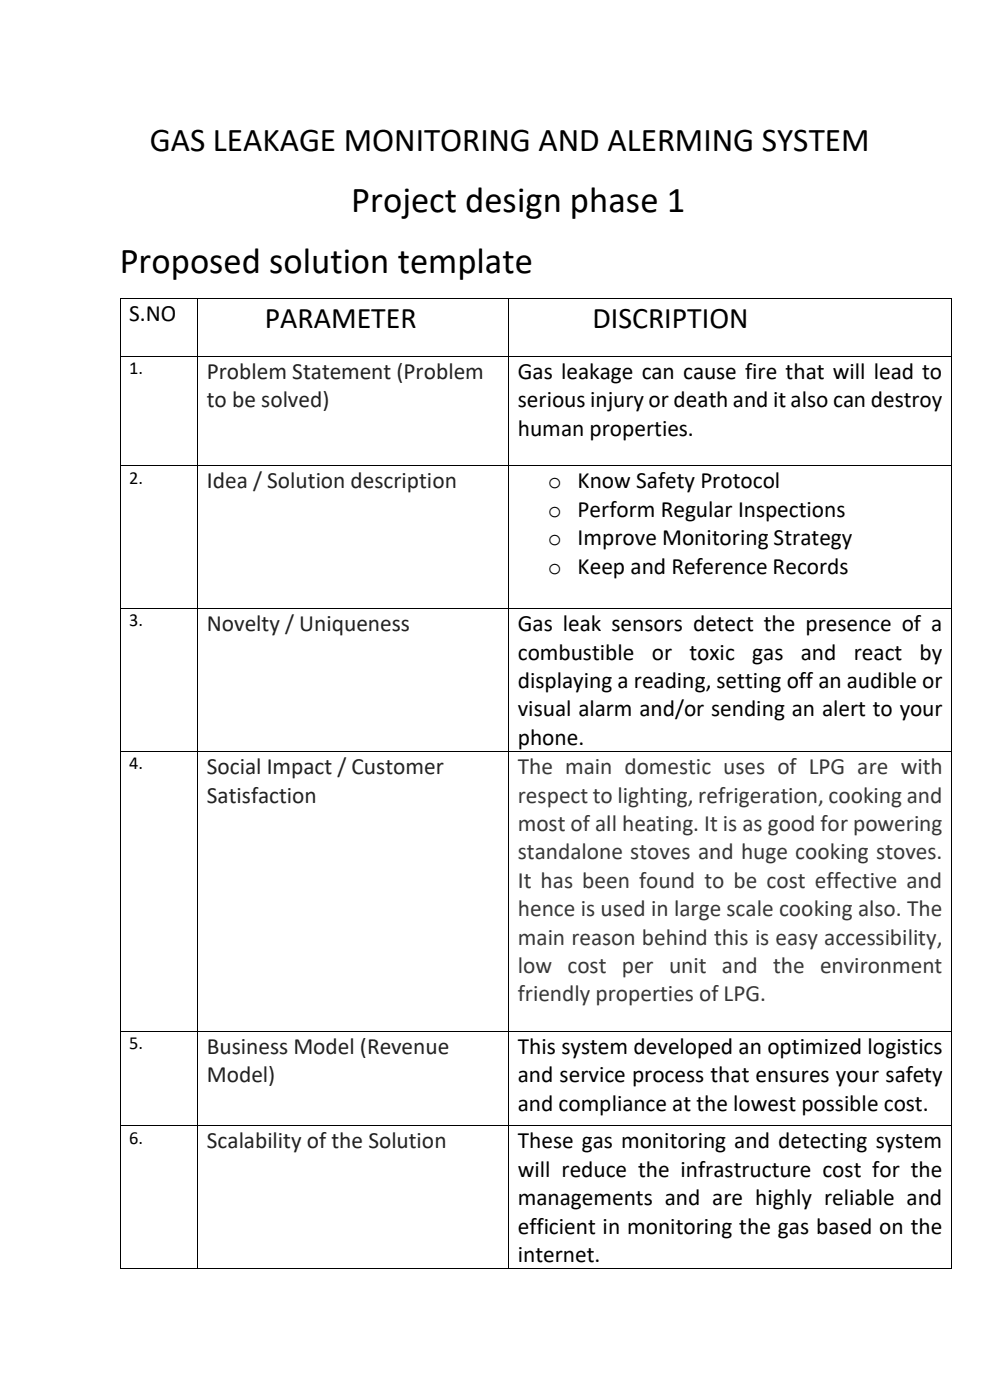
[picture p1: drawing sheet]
<svg xmlns="http://www.w3.org/2000/svg" width="210mm" height="297mm" viewBox="0 0 210 297" stroke-linecap="round" stroke-linejoin="round" font-family="sans-serif">
<defs><g id="words">
<g font-size="7.7">
<text x="74.5" y="44.9">Project design phase 1</text>
<text x="25.4" y="58">Proposed solution template</text>
</g>
<text font-size="7.1" x="31.8" y="32.1">GAS LEAKAGE MONITORING AND ALERMING SYSTEM</text>
<g font-size="6.3">
<text x="56.2" y="69.6">PARAMETER</text>
<text x="125.7" y="69.6">DISCRIPTION</text>
</g>
<g font-size="5">
<text x="27.4" y="68.2">S.NO</text>
<text x="109.8" y="80.4">Gas leakage can cause fire that will lead to</text>
<text x="109.8" y="86.4">serious injury or death and it also can destroy</text>
<text x="109.8" y="92.4">human properties.</text>
<text x="116.2" y="103.6">o Know Safety Protocol</text>
<text x="116.2" y="109.6">o Perform Regular Inspections</text>
<text x="116.2" y="115.6">o Improve Monitoring Strategy</text>
<text x="116.2" y="121.7">o Keep and Reference Records</text>
<text x="109.8" y="133.9">Gas leak sensors detect the presence of a</text>
<text x="109.8" y="139.9">combustible</text>
<text x="138.3" y="139.9">or</text>
<text x="146.3" y="139.9">toxic</text>
<text x="159.6" y="139.9">gas</text>
<text x="169.9" y="139.9">and</text>
<text x="181.1" y="139.9">react</text>
<text x="195.1" y="139.9">by</text>
<text x="109.8" y="146">displaying a reading, setting off an audible or</text>
<text x="109.8" y="152">visual alarm and/or sending an alert to your</text>
<text x="109.8" y="158.1">phone.</text>
<text x="109.8" y="223.6">This system developed an optimized logistics</text>
<text x="109.8" y="229.7">and service process that ensures your safety</text>
<text x="109.8" y="235.7">and compliance at the lowest possible cost.</text>
<text x="109.8" y="243.6">These gas monitoring and detecting system</text>
<text x="109.8" y="249.7">will reduce the infrastructure cost for the</text>
<text x="109.8" y="255.7">managements and are highly reliable and</text>
<text x="109.8" y="261.7">efficient in monitoring the gas based on the</text>
<text x="109.8" y="267.7">internet.</text>
</g>
<g font-size="5" fill="#222">
<text x="43.9" y="80.4">Problem Statement (Problem</text>
<text x="43.9" y="86.4">to be solved)</text>
<text x="43.9" y="103.6">Idea / Solution description</text>
<text x="43.9" y="133.9">Novelty / Uniqueness</text>
<text x="43.9" y="164.2">Social Impact / Customer</text>
<text x="43.9" y="170.3">Satisfaction</text>
<text x="43.9" y="223.6">Business Model (Revenue</text>
<text x="43.9" y="229.7">Model)</text>
<text x="43.9" y="243.6">Scalability of the Solution</text>
</g>
<g font-size="5" fill="#3b3835">
<text x="109.8" y="164.2">The main domestic uses of LPG are with</text>
<text x="109.8" y="170.3">respect to lighting, refrigeration, cooking and</text>
<text x="109.8" y="176.3">most of all heating. It is as good for powering</text>
<text x="109.8" y="182.3">standalone stoves and huge cooking stoves.</text>
<text x="109.8" y="188.4">It has been found to be cost effective and</text>
<text x="109.8" y="194.4">hence is used in large scale cooking also. The</text>
<text x="109.8" y="200.4">main reason behind this is easy accessibility,</text>
<text x="109.8" y="206.4">low cost per unit and the environment</text>
<text x="109.8" y="212.5">friendly properties of LPG.</text>
</g>
<g font-size="3.9">
<text x="27.4" y="79.3">1.</text>
<text x="27.4" y="102.6">2.</text>
<text x="27.4" y="132.9">3.</text>
<text x="27.4" y="163.2">4.</text>
<text x="27.4" y="222.6">5.</text>
<text x="27.4" y="242.6">6.</text>
</g>
</g></defs>
<g fill="#000">
<path d="M25.4 63.3h.2v.2h-.2z" fill-rule="evenodd"/>
<path d="M25.4 63.3h.2v.2h-.2z" fill-rule="evenodd"/>
<path d="M25.4 75.5h.2v.2h-.2z" fill-rule="evenodd"/>
<path d="M41.9 63.3h.1v.2h-.1z" fill-rule="evenodd"/>
<path d="M41.9 75.5h.1v.2h-.1z" fill-rule="evenodd"/>
<path d="M107.8 63.3h.2v.2h-.2z" fill-rule="evenodd"/>
<path d="M107.8 75.5h.2v.2h-.2z" fill-rule="evenodd"/>
<path d="M201.8 63.3h.2v.2h-.2z" fill-rule="evenodd"/>
<path d="M201.8 63.3h.2v.2h-.2z" fill-rule="evenodd"/>
<path d="M201.8 75.5h.2v.2h-.2z" fill-rule="evenodd"/>
<path d="M25.4 98.7h.2v.2h-.2z" fill-rule="evenodd"/>
<path d="M41.9 98.7h.1v.2h-.1z" fill-rule="evenodd"/>
<path d="M107.8 98.7h.2v.2h-.2z" fill-rule="evenodd"/>
<path d="M201.8 98.7h.2v.2h-.2z" fill-rule="evenodd"/>
</g>
<g fill="none" stroke="#000" stroke-width=".21">
<path d="M25.5 63.5v12M25.5 75.7v23M25.6 63.4h16.3M25.6 75.6h16.3M42 63.5v12M42 75.7v23M42 63.4h65.8M42 75.6h65.8M107.9 63.5v12M107.9 75.7v23M108 63.4h93.8M108 75.6h93.8"/>
<path d="M201.9 63.5v12M201.9 75.7v23M25.5 98.9v30.1M25.6 98.8h16.3M42 98.9v30.1M42 98.8h65.8M107.9 98.9v30.1M108 98.8h93.8M201.9 98.9v30.1"/>
</g>
<g fill="#fff">
<path d="M109.8 129.2h90.2v6h-90.2z" fill-rule="evenodd"/>
<path d="M109.8 135.2h90.2v6.1h-90.2z" fill-rule="evenodd"/>
<path d="M109.8 141.3h90.2v6h-90.2z" fill-rule="evenodd"/>
<path d="M109.8 147.3h90.2v6h-90.2z" fill-rule="evenodd"/>
<path d="M109.8 153.3h14.1v6.1h-14.1z" fill-rule="evenodd"/>
</g>
<g fill="#000">
<path d="M25.4 129h.2v.2h-.2z" fill-rule="evenodd"/>
<path d="M41.9 129h.1v.2h-.1z" fill-rule="evenodd"/>
<path d="M107.8 129h.2v.2h-.2z" fill-rule="evenodd"/>
<path d="M201.8 129h.2v.2h-.2z" fill-rule="evenodd"/>
</g>
<path d="M25.5 129.2v30.2M25.6 129.1h16.3M42 129.2v30.2M42 129.1h65.8M107.9 129.2v30.2M108 129.1h93.8M201.9 129.2v30.2" fill="none" stroke="#000" stroke-width=".21"/>
<g fill="#fff">
<path d="M109.8 159.5h90.2v6.1h-90.2z" fill-rule="evenodd"/>
<path d="M109.8 165.6h90.2v6h-90.2z" fill-rule="evenodd"/>
<path d="M109.8 171.6h90.2v6h-90.2z" fill-rule="evenodd"/>
<path d="M109.8 177.6h90.2v6.1h-90.2z" fill-rule="evenodd"/>
<path d="M109.8 183.7h90.2v6h-90.2z" fill-rule="evenodd"/>
<path d="M109.8 189.7h90.2v6h-90.2z" fill-rule="evenodd"/>
<path d="M109.8 195.7h90.2v6h-90.2z" fill-rule="evenodd"/>
<path d="M109.8 201.7h90.2v6.1h-90.2z" fill-rule="evenodd"/>
<path d="M109.8 207.8h52.7v6h-52.7z" fill-rule="evenodd"/>
</g>
<g fill="#000">
<path d="M25.4 159.4h.2v.1h-.2z" fill-rule="evenodd"/>
<path d="M41.9 159.4h.1v.1h-.1z" fill-rule="evenodd"/>
<path d="M107.8 159.4h.2v.1h-.2z" fill-rule="evenodd"/>
<path d="M201.8 159.4h.2v.1h-.2z" fill-rule="evenodd"/>
<path d="M25.4 218.8h.2v.1h-.2z" fill-rule="evenodd"/>
<path d="M41.9 218.8h.1v.1h-.1z" fill-rule="evenodd"/>
<path d="M107.8 218.8h.2v.1h-.2z" fill-rule="evenodd"/>
<path d="M201.8 218.8h.2v.1h-.2z" fill-rule="evenodd"/>
<path d="M25.4 238.8h.2v.1h-.2z" fill-rule="evenodd"/>
<path d="M41.9 238.8h.1v.1h-.1z" fill-rule="evenodd"/>
<path d="M107.8 238.8h.2v.1h-.2z" fill-rule="evenodd"/>
<path d="M201.8 238.8h.2v.1h-.2z" fill-rule="evenodd"/>
<path d="M25.4 269.1h.2v.1h-.2z" fill-rule="evenodd"/>
<path d="M25.4 269.1h.2v.1h-.2z" fill-rule="evenodd"/>
<path d="M41.9 269.1h.1v.1h-.1z" fill-rule="evenodd"/>
<path d="M107.8 269.1h.2v.1h-.2z" fill-rule="evenodd"/>
<path d="M201.8 269.1h.2v.1h-.2z" fill-rule="evenodd"/>
<path d="M201.8 269.1h.2v.1h-.2z" fill-rule="evenodd"/>
</g>
<g fill="none" stroke="#000" stroke-width=".21">
<path d="M25.5 159.5v59.3M25.6 159.5h16.3M42 159.5v59.3M42 159.5h65.8M107.9 159.5v59.3M108 159.5h93.8M201.9 159.5v59.3M25.5 218.9v19.9M25.6 218.9h16.3M42 218.9v19.9M42 218.9h65.8M107.9 218.9v19.9"/>
<path d="M108 218.9h93.8M201.9 218.9v19.9M25.5 238.9v30.2M25.6 238.8h16.3M42 238.9v30.2M42 238.8h65.8M107.9 238.9v30.2M108 238.8h93.8M201.9 238.9v30.2M25.6 269.1h16.3M42 269.1h65.8M108 269.1h93.8"/>
</g>
<use href="#words"/>
</svg>
